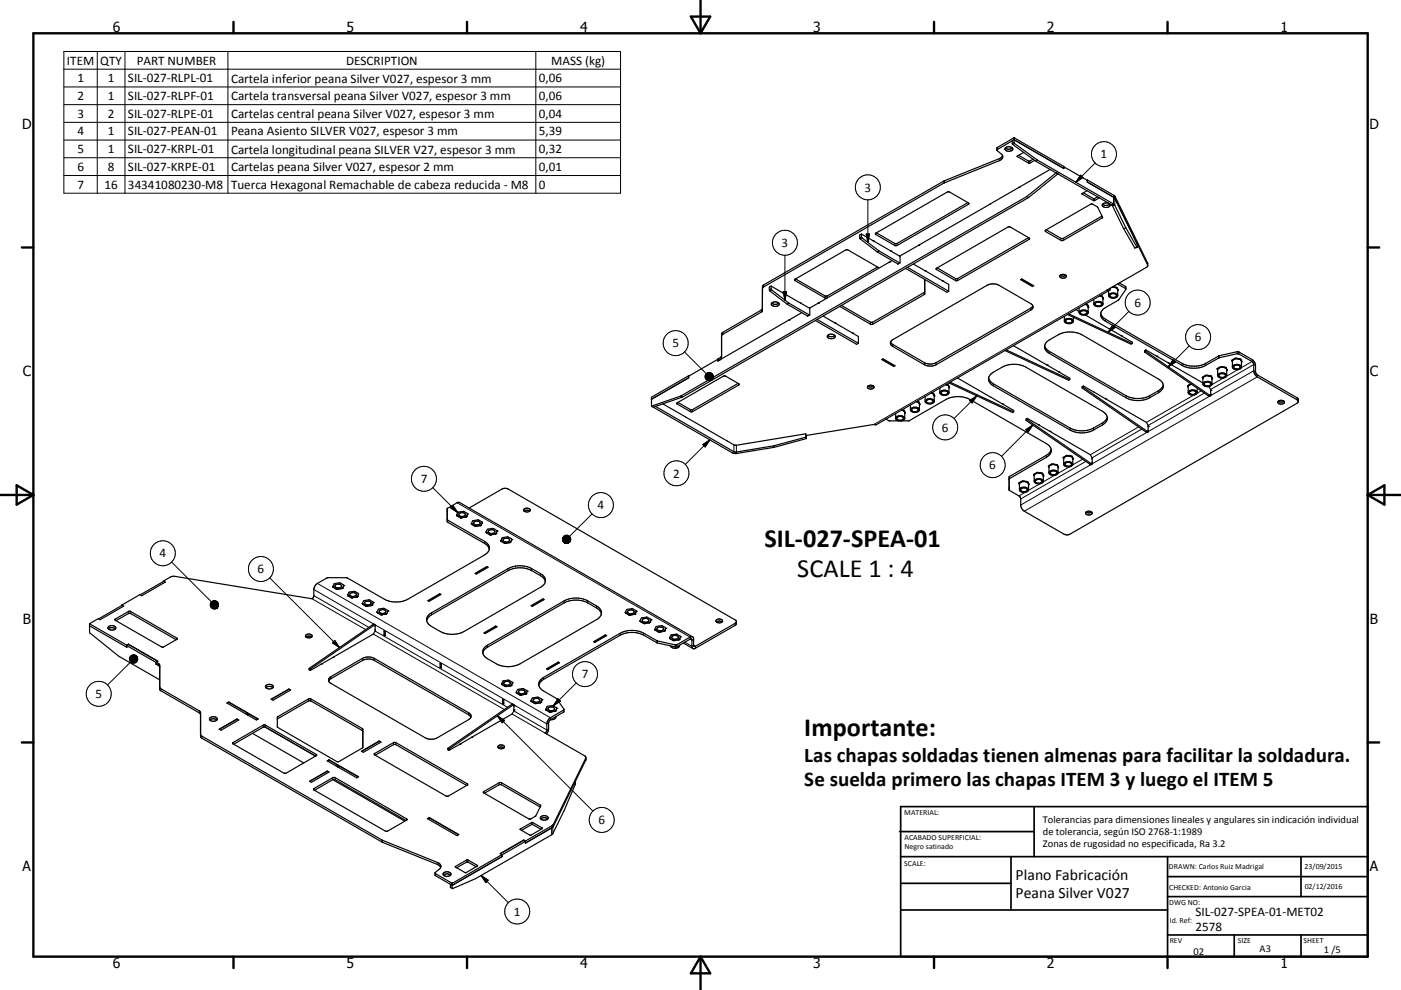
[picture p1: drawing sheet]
<svg xmlns="http://www.w3.org/2000/svg" width="420mm" height="297mm" viewBox="0 0 420 297" stroke-linecap="round" stroke-linejoin="round" font-family="sans-serif">
<defs><g id="words">
<g font-size="7.9">
<text x="229.2" y="164.2">SIL-027-SPEA-01</text>
<text x="239" y="173.2">SCALE 1 : 4</text>
<text x="241.1" y="220.9">Importante:</text>
</g>
<g font-size="6.3">
<text x="241.1" y="228.6">Las chapas soldadas tienen almenas para facilitar la soldadura.</text>
<text x="241.1" y="235.7">Se suelda primero las chapas ITEM 3 y luego el ITEM 5</text>
</g>
<g font-size="4.7">
<text x="304.5" y="263.9">Plano Fabricación</text>
<text x="304.5" y="269.3">Peana Silver V027</text>
</g>
<g font-size="4.2">
<text x="33.9" y="9.6">6</text>
<text x="103.9" y="9.6">5</text>
<text x="173.9" y="9.6">4</text>
<text x="243.8" y="9.6">3</text>
<text x="313.9" y="9.6">2</text>
<text x="383.9" y="9.6">1</text>
<text x="6.7" y="38.7">D</text>
<text x="410.5" y="38.7">D</text>
<text x="6.9" y="112.9">C</text>
<text x="410.7" y="112.9">C</text>
<text x="6.9" y="187.1">B</text>
<text x="410.7" y="187.1">B</text>
<text x="6.8" y="261.4">A</text>
<text x="410.7" y="261.4">A</text>
<text x="33.9" y="290.4">6</text>
<text x="103.9" y="290.4">5</text>
<text x="173.9" y="290.4">4</text>
<text x="243.8" y="290.4">3</text>
<text x="313.9" y="290.4">2</text>
<text x="383.9" y="290.4">1</text>
</g>
<g font-size="3.9">
<text x="20.1" y="19.4">ITEM</text>
<text x="30.1" y="19.4">QTY</text>
<text x="41" y="19.4">PART NUMBER</text>
<text x="103.8" y="19.4">DESCRIPTION</text>
<text x="165.3" y="19.5">MASS (kg)</text>
<text x="23.2" y="24.7">1</text>
<text x="23.2" y="30">2</text>
<text x="32.3" y="24.7">1</text>
<text x="32.3" y="30">1</text>
<text x="38.4" y="24.7">SIL-027-RLPL-01</text>
<text x="38.4" y="30">SIL-027-RLPF-01</text>
<text x="69.3" y="24.8">Cartela inferior peana Silver V027, espesor 3 mm</text>
<text x="161.5" y="24.7">0,06</text>
<text x="161.5" y="30">0,06</text>
<text x="23.2" y="35.3">3</text>
<text x="32.3" y="35.3">2</text>
<text x="38.4" y="35.3">SIL-027-RLPE-01</text>
<text x="69.3" y="30.1">Cartela transversal peana Silver V027, espesor 3 mm</text>
<text x="69.3" y="35.4">Cartelas central peana Silver V027, espesor 3 mm</text>
<text x="161.5" y="35.3">0,04</text>
<text x="23.2" y="40.6">4</text>
<text x="32.3" y="40.6">1</text>
<text x="38.4" y="40.6">SIL-027-PEAN-01</text>
<text x="69.3" y="40.6">Peana Asiento SILVER V027, espesor 3 mm</text>
<text x="161.5" y="40.6">5,39</text>
<text x="23.2" y="45.9">5</text>
<text x="32.3" y="46">1</text>
<text x="38.4" y="46">SIL-027-KRPL-01</text>
<text x="69.3" y="46.1">Cartela longitudinal peana SILVER V27, espesor 3 mm</text>
<text x="161.5" y="46">0,32</text>
<text x="329.9" y="47.5">1</text>
<text x="23.2" y="51.2">6</text>
<text x="32.3" y="51.2">8</text>
<text x="38.4" y="51.2">SIL-027-KRPE-01</text>
<text x="69.3" y="51.3">Cartelas peana Silver V027, espesor 2 mm</text>
<text x="161.5" y="51.2">0,01</text>
<text x="23.2" y="56.6">7</text>
<text x="31.3" y="56.6">16</text>
<text x="38.4" y="56.6">34341080230-M8</text>
<text x="69.3" y="56.6">Tuerca Hexagonal Remachable de cabeza reducida - M8</text>
<text x="161.5" y="56.6">0</text>
<text x="259.2" y="57.5">3</text>
<text x="234.3" y="74.1">3</text>
<text x="340.1" y="92">6</text>
<text x="201.6" y="104.2">5</text>
<text x="358.2" y="102.4">6</text>
<text x="282.4" y="129.5">6</text>
<text x="201.8" y="143.3">2</text>
<text x="296.6" y="140.8">6</text>
<text x="126.2" y="144.9">7</text>
<text x="179.2" y="152.7">4</text>
<text x="47.8" y="167.2">4</text>
<text x="77.2" y="172">6</text>
<text x="174.4" y="203.5">7</text>
<text x="28.6" y="209.4">5</text>
<text x="179.4" y="247.2">6</text>
<text x="154.1" y="274.7">1</text>
<text x="358.4" y="274.9">SIL-027-SPEA-01-MET02</text>
<text x="358.4" y="279.4">2578</text>
</g>
<g font-size="3.1">
<text x="312.7" y="246.8">Tolerancias para dimensiones lineales y angulares sin indicación individual</text>
<text x="312.7" y="250.4">de tolerancia, según ISO 2768-1:1989</text>
<text x="312.7" y="254">Zonas de rugosidad no especificada, Ra 3.2</text>
<text x="357.8" y="286.5">02</text>
<text x="377.6" y="285.6">A3</text>
<text x="396.9" y="285.9">1 /5</text>
</g>
<g font-size="2.4">
<text x="271.1" y="244.4">MATERIAL:</text>
<text x="271.2" y="252">ACABADO SUPERFICIAL:</text>
<text x="271.2" y="254.7">Negro satinado</text>
<text x="271.1" y="259.7">SCALE:</text>
<text x="350.4" y="260.8">DRAWN: Carlos Ruiz Madrigal</text>
<text x="391.1" y="260.6">23/09/2015</text>
<text x="350.5" y="267">CHECKED: Antonio Garcia</text>
<text x="391.2" y="266.7">02/12/2016</text>
<text x="350.5" y="271.4">DWG NO:</text>
<text x="350.7" y="276.9">Id. Ref:</text>
<text x="350.7" y="282.8">REV</text>
<text x="371.1" y="282.9">SIZE</text>
<text x="390.8" y="283">SHEET</text>
</g>
</g></defs>
<g fill="none" stroke="#000" stroke-width=".36">
<path d="M298.9 45l1.3 1.2a1.12 1.12 0 0 1 .4 1.2 1.12 1.12 0 0 1-1 .8l-16.6 6.7-54.1 31.2-.3 .5M300.6 46.7l-.7 .8-16.9 6.8-54.1 31.2-.3 .5-.1 7.4-11.8 6.9-.4 .5M301.3 44.5a1.41 1.41 0 0 1 2.4 .3 1.36 1.36 0 0 1-2.4-.2zM301.4 44.4a1.69 1.69 0 0 0 2.1 0M303.5 42.2l-4.6 2.8M303.5 42.2l.1 1.2 6.9 5M304 41.9l.2 1.2 6.9 5M304 41.9l-.5 .3M304.1 41.4h.1M304.1 41.4l-5.1 2.9-.1 .7M304.1 41.4l14.8 8.5v.7l-14.9-8.7M305.4 46.6l3.1 1.8 1.2-.6"/>
<path d="M306.9 45.7l-1.9 1.3 3.5 2 1.7-.9M307.9 59l8.7-7.1 .6 .3-8.8 7.1M307.9 59l.5 .3M307.9 59l-103.8 59.8M308.4 59.3l-103.8 59.8M310.5 48.4l22.8 13.1 3.5 7M311.1 48.1l-.6 .3M311.1 48.1l22.7 13.1 .4 .4 3.4 6.8M314.9 50.8l-18.3 10.5M318.9 50l7.1 4.1v.5l8.1 4.7 6.9 14-.1 .9M318.9 50v.1M324.4 58.1v.1"/>
<path d="M324.4 58.2l3.6 2 1.6-.8M324.8 57.8l3 1.8 1.3-.5M325.9 57.2l-1.5 .9M326 54l8.2 4.9 9.9 20v.9l-.4 .4-11.8 6.8 .7 .1M326 54l-.1 .1M326 54v.6M333.8 59.2l.5 .4 9.8 20M258.3 70.2l11.5 6.7M258.3 70.2l.1 1.2 5.2 3.9M258.3 70.2l-.6 .3 .2 1.2 5.1 3.9M261.8 72.2v.1M262.5 70l21.6-12.4h.6l5.8 3.4-.2 .3-21.5 12.4-.5-.1-5.7-3.2z"/>
<path d="M263 75.6l6.2 3.6M263.6 75.3l-.6 .3M263.6 75.3l6.2 3.6M267.1 75.3h.1M267.5 78.2l-24.7 14.2v2.1l-.7 .3M269.8 76.8v.1M269.8 76.8v2l-.6 .4M273.8 79.2l8.9 5.1M290.2 60.8l-21.4 12.3-.5-.1-5.5-3.1M296.7 61.3l-27 15.5M296.7 61.3h.1M308.4 71.3l-21.4 12.3-.6-.1-5.4-3.1"/>
<path d="M313.5 69l13.6-7.8 .5 .1 1.5 .9 1.5 3-11.9 7-.6-.1-4.6-2.6zM330.4 64.8l-11.7 6.8-.6-.1-4.4-2.6M330.6 61.2a1.63 1.63 0 0 0 2.1 0M330.6 61.2a1.39 1.39 0 0 1 2.2 .4 1.34 1.34 0 0 1-2.3-.1zM336.8 68.5l3.4 5.8M337.6 68.4l3.3 5.8M337.6 68.4l-.8 .1M340.2 74.3v.1M340.9 74.2l-.7 .2M228.6 92.5l-.4 .5-11.8 6.9-.1 7.5-.2 .4-.8 .5M231.2 85.8l8.8 5.1M231.2 85.8l.1 1.2 5.2 3.9"/>
<path d="M231.2 85.8l-.5 .3 .1 1.2 5.2 3.9M231.4 90.9a1.69 1.69 0 0 0 2.1 0M231.4 90.9a1.38 1.38 0 0 1 2.2 .4 1.36 1.36 0 0 1-2.4-.1zM234.7 87.9h.1M236 91.2l6.2 3.6M236.5 90.9l-.5 .3M236.5 90.9l6.2 3.6M236.5 96l-21.2 12.3M240 90.9l2.8 1.6M240 90.9h.1M240.4 93.8l-3.9 2.2M244.4 96.1l12.4 7.2 .5-.3"/>
<path d="M245 95.8l12.3 7.2M246.8 94.8l8.8 5.1M250.3 96.9h.1M255.6 99.9l1.7 1v2.1M255.6 99.9h.1M263.1 80.1l-15.3 8.8-9.3-5.2M263.4 80.5v-.2l-9.6-5.4-15.6 9 9.1 5.5h.6M271.5 80.5l12.4 7.2 .5-.3M272.1 80.2l12.3 7.2M277.2 87.5l-15.7 9.2h-.5l-8.7-5.1M277.2 83.8l-.1 4.6-15.6 8.9h-.5l-9.2-5.4M277.4 81.2v.1"/>
<path d="M280.7 80.5l21.6-12.4h.6l5.8 3.5-.1 .2-21.6 12.4h-.6l-5.6-3.3zM282.7 84.3l1.7 1v2.1M282.7 84.3h.1M306 83.9l.3-.2 3.6 2-.4 .3zM306.2 83.8l3.5 1.8M309.5 85.7v.3M309.7 91.8l-.7 .7-28.3 16.3a3.8 3.8 0 0 1-3.6 0l-9.4-5.5-.7-.7M309.7 91.8l-.1 .8-.6 .5-28.3 16.3a4 4 0 0 1-3.6 0l-9.4-5.5-.7-.7v-.6M309.7 91.8l-.7-.7-9.5-5.5a4 4 0 0 0-3.5 0l-28.3 16.3-.7 .7M317.9 82.6a1.44 1.44 0 0 0 1.7 0M317.9 82.5a1.13 1.13 0 0 1 1.8 .5 1.12 1.12 0 0 1-2-.2zM319.1 94.9v1.4"/>
<path d="M319.6 96a1.05 1.05 0 0 1 1.8 .5 1.21 1.21 0 0 1-1.9-.2zM320 94.4l19.1 8.9 .3-.2M320.4 94.2l19 8.9M321.8 95.2v1.2a1.57 1.57 0 0 1-2.7-.1 1.67 1.67 0 0 1 2.7-.1M322.6 92.9l.9 .6M323.5 92.4v1.4M324.1 93.5a1.03 1.03 0 0 1 1-.3 1.03 1.03 0 0 1 .7 .8 1.15 1.15 0 0 1-1.9-.3zM325.4 94.5l7.3 4.2M325.5 91.2l.5 .1 .4 .9-.2 .1M325.7 91.3h-.4l.9 .6M326.1 91.4l.1 .5M326.2 91.9l.1 .1"/>
<path d="M326.2 93.7a1.67 1.67 0 0 0-2.7 0M326.2 92v1.8a1.57 1.57 0 0 1-2.7-.1M326.3 92h.1M326.4 92.1l-.2 .1M327.9 89.8v1.4M328.5 90.9a.99 .99 0 0 1 1.1-.3 .99 .99 0 0 1 .6 .8 1.13 1.13 0 0 1-1.9-.3zM329.9 88.7l.5 .1 .4 .9-.1 .1M330 94l.6 1.1 .8 .7 23 13.2a7.8 7.8 0 0 0 7.1 0 17.1 17.1 0 0 1 9.4-3.5l.5 .1 3.9 2.3a2.27 2.27 0 0 1 1.1 1.8v1.8l.4 .8 12.1 7 .3 .4v.8M330.1 88.7l-.4 .1 .8 .4M330.5 88.9l.1 .3M330.5 89.2l.1 .1M330.6 89.2v.1"/>
<path d="M330.6 89.3l.1 .1M330.7 89.4v1.9a1.57 1.57 0 0 1-2.8-.1 1.67 1.67 0 0 1 2.8-.1M330.7 89.4h.1M330.7 89.4l.1 .1M330.8 89.5l-.1 .2M332.4 87.3v1.4M332.6 87.1l-70 40.4-.6-.2-20.2 3.3M332.6 98.7h.1M332.7 98.7l3.5 2M332.9 88.3a1.03 1.03 0 0 1 1-.3 1.03 1.03 0 0 1 .8 .9 1.15 1.15 0 0 1-2-.3zM333 86.4l-.4 .7M333.9 86.2l-.3-.2 1.3 .2 .4 .9-.2 .1v-.3"/>
<path d="M333.9 86.2h-.7M333.9 86.2l.9 .3 .3 .3M334.5 86.2h-.6M334.9 86.4l.2 .4M335.1 85.2l2.4 1.6-2.1 3.1M335.1 86.8v.1M335.1 86.9v1.8a1.56 1.56 0 0 1-2.7-.1 1.67 1.67 0 0 1 2.7 0M335.1 86.9h.1M335.4 90l-4 2.3a2.16 2.16 0 0 0-1.4 2 2.16 2.16 0 0 0 1.4 2.1l23 13.2a7.8 7.8 0 0 0 7.1 0 17.1 17.1 0 0 1 9.4-3.5l.5 .1 4.2 2.5 .3 .7v1.8a2.29 2.29 0 0 0 1 1.9l12 6.8 .3 .6M335.4 89.9v.1M335.6 84.9l1.9 1.1v.7M195.3 119.8h.1"/>
<path d="M204.1 118.8l.5 .3M204.1 118.8l-8.8 3.1M204.6 119.1l-8.8 3.1M206.4 112.8l-11.1 6.4v2.7M206.4 113.4l-11.1 6.4M206.4 112.8h.1M206.4 113.4h.1M206.4 112.8v.6M215.3 108.3h.1M215.3 107.8l-8.8 5.1v.5l-11.2 6.4M216.3 106.8l-.2 .3-.8 .5v.7M221.3 115l-13.8 7.9h-.5l-3.8-2.2"/>
<path d="M248.2 100.6a1.71 1.71 0 0 0 2.1 0M248.2 100.6a1.37 1.37 0 0 1 2.2 .4 1.38 1.38 0 0 1-2.4-.1zM260.1 115.9a1.13 1.13 0 0 1 1.9 .4 1.13 1.13 0 0 1-1.9-.3zM260.2 115.8a1.41 1.41 0 0 0 1.7 0M264.4 107.9l.3-.2 3.6 2-.4 .2zM264.6 107.8l3.3 1.9M267.9 109.7v.2M268.1 109.6l-.2 .1M277.4 119v1.4M279.3 117.9l.6 .1 .4 .8-.2 .1M279.5 117.9l-.4 .1 .9 .5M279.9 118.1l.1 .4"/>
<path d="M280 118.5l.1 .1M280.1 118.6v1.8a1.56 1.56 0 0 1-2.7-.1M280.1 118.6h.1M280.2 118.7l-.1 .2M281.8 116.4v1.4M282.3 117.5a1.03 1.03 0 0 1 1.1-.3 1.03 1.03 0 0 1 .7 .8 1.17 1.17 0 0 1-2-.2zM283.7 115.3l.6 .1 .4 .9-.2 .1M283.9 115.3l-.3 .1 .9 .6M284.3 115.5l.2 .5M284.5 116l.1 .1M284.5 116v.1M284.5 114.9l19.1 8.9 .3-.3"/>
<path d="M284.5 116.1v1.8a1.58 1.58 0 0 1-2.7-.1M284.5 117.7a1.64 1.64 0 0 0-2.7 .1M284.6 116.1h.1M284.6 116.2l-.1 .1M284.9 114.7l19 8.8M287 113.4l10.1 5.8M296.4 113.4l.2 .6 .9 .9 23.3 13.5a7.8 7.8 0 0 0 7.1 0l3.2-2 .9-1.2M296.9 112.4l3.6-2.3a7.8 7.8 0 0 1 7 0l23 13.3a2.17 2.17 0 0 1 1.5 2 2.17 2.17 0 0 1-1.5 2.1l-2.6 1.5a7.6 7.6 0 0 1-7.1 0l-23-13.2a2.08 2.08 0 0 1-.9-3.4zM297.1 119.2h.1M297.1 119.2l3.6 2.1M301.3 105.2l19.1 8.9 .3-.2M301.7 105l19 8.9"/>
<path d="M303.8 103.7l16.9 9.8v.4M313.2 103.7l.3 .8 1.1 .9 23 13.3a7.8 7.8 0 0 0 7.1 0l3.2-1.9 .9-1.4M313.7 102.7l3.6-2.3a7.9 7.9 0 0 1 7.1 0l22.9 13.3a2.16 2.16 0 0 1 1.5 2.1 2.16 2.16 0 0 1-1.5 2l-2.6 1.5a7.8 7.8 0 0 1-7.1 0l-23-13.2a2.08 2.08 0 0 1-.9-3.4zM317.4 111.5v.1M324.4 116.4l19.1 13.2M324.8 115.8l6.8 3.9M324.8 115.8l-.4 .2v.4M324.8 116.2l-.4 .2M324.8 115.8v.4M324.8 116.2l19.1 13.1M328 117.7h.1M331.6 119.7l12.1 7 .5 .9v2"/>
<path d="M331.6 119.7h.1M336.2 100.7l3.2 1.9v.5M336.2 100.7v.1M343.2 105.6l19.1 13.2M343.5 105l17.1 9.9M343.5 105l-.3 .2v.4M343.5 105.4l-.3 .2M343.5 105v.4M343.5 105.4l19.1 13.1M350.3 108.9h.1M356.1 115.7l.1 .3M356.2 116v.2"/>
<path d="M356.6 115.5l-.3 .1M356.6 115.5l-.4 .4v1.9M356.6 117.6a1.08 1.08 0 0 1 1.1-.4 1.08 1.08 0 0 1 .8 .8 1.21 1.21 0 0 1-1.9-.3zM356.8 115.4l-.2 .1M357 115.2l-.2 .2M357 115.2l-1 .5 .2 .3M357.3 115.3l-.5 .1M358.9 116.5v1.3a1.56 1.56 0 0 1-2.7-.1 1.66 1.66 0 0 1 2.7-.1M360.5 113.2l.1 .4M360.6 113.4l-.1-.2 1.1-.7 1.5 .3 .4 .8-.1 .1M361 113h-.3M361 113l-.4 .5v1.7"/>
<path d="M361.1 114.9a1.1 1.1 0 0 1 1.9 .5 1.23 1.23 0 0 1-2-.2zM361.4 112.7l-.4 .3M361.9 112.6l.5 .2M362.3 118.8l.3 .2 .4-.2M362.4 112.8l-1.4 .2M362.4 112.8l.9 .5M362.4 116l.6 .8v2M362.6 118.5l-.3 .3M362.6 118.5l.4 .3M362.8 112.7l-.4 .1M363.2 112.9l.1 .3M363.3 113.3l.1 .1"/>
<path d="M363.4 113.4v1.8a1.56 1.56 0 0 1-2.8 0M363.4 115.1a1.67 1.67 0 0 0-2.8 .1M363.4 113.4h.1M363.4 113.4l.1 .1M363.5 113.5l-.1 .2M364.9 110.6l.1 .2M365 110.9l-.1-.3 1.1-.6 1.5 .2 .5 .9-.2 .1M365 110.8l.1 .3M365.5 110.4l-.4 .1M365.5 110.4l-.4 .4v1.9M365.5 112.4a1.1 1.1 0 0 1 1.9 .4 1.1 1.1 0 0 1-1.1 .4 1.1 1.1 0 0 1-.8-.7zM365.8 110.1l-.3 .3"/>
<path d="M366.3 110l1.4 .6M367.2 110.2l-1.7 .2M367.6 110.3l.1 .3M367.7 110.6v.2M367.7 110.8l.1 .1M367.8 112.5a1.65 1.65 0 0 0-2.7 .1M367.8 110.9v1.8a1.58 1.58 0 0 1-2.7-.1M367.8 110.8v.1M367.8 110.9h.1M367.9 111l-.1 .1M369.4 108.1v.2M369.4 108.3l-.1-.2 1.1-.7 1.6 .3 .4 .9h-.2"/>
<path d="M369.4 108.3l.1 .2M369.9 107.9h-.3M369.9 107.9l-.4 .4v1.8M370 109.8a1.09 1.09 0 0 1 1.8 .5 1.11 1.11 0 0 1-1.9-.3zM370.2 107.5l-.3 .4M370.8 107.5l.4 .1M371.2 107.6l-1.3 .3M371.2 107.6l1 .7M371.6 107.6h-.4M372 107.8l.1 .3M372.2 108.3v1.9a1.56 1.56 0 0 1-2.7-.1 1.66 1.66 0 0 1 2.7-.1M372.2 108.3h.1"/>
<path d="M372.2 108.3v.3M195.3 121.9l.5 .3M195.8 122.2l23.9 13.7 1 .2 11.4-1.9M196.5 121.9l23.7 13.7 11.7-1.8M198.7 121.2l12.3 7M203 120.9l14-8.1 .6 .1 4 2.4-.1 .2-14 8h-.5l-3.9-2.3zM210.9 128.2l9.5 5.4 21.1-3.4M231.9 133.8l.2 .4M241.5 131.2l.3 .4M241.5 131.2l-9.6 2.6M241.5 130.2l.3 1.4M241.5 130.2v1"/>
<path d="M241.8 131.6l-9.7 2.6M265.6 125.7l1 .6h3.1M268.5 124.1v1.5a1.63 1.63 0 0 0 2.7-.1M268.5 125.5a1.58 1.58 0 0 1 2.7 0M269.1 125.2a1.03 1.03 0 0 1 1-.3 1.03 1.03 0 0 1 .7 .8 1.05 1.05 0 0 1-1 .4 1.05 1.05 0 0 1-.9-.8zM270.1 126.3l2.4-.1 11.2-6.4a7.8 7.8 0 0 1 7.1 0l22.9 13.3a2.16 2.16 0 0 1 1.5 2 2.16 2.16 0 0 1-1.5 2.1l-11.2 6.5M270.5 123h.5l.4 .9-.2 .1M270.7 123h-.4l.9 .6M271.1 123.2l.1 .4M271.2 123.6v.1M271.2 123.6l.1 .2M271.2 123.7v1.8"/>
<path d="M271.2 123.7h.1M271.3 123.8l-.1 .2M272.9 121.5v1.4M273.1 122.6a1.58 1.58 0 0 1 2.6 .4 1.58 1.58 0 0 1-2.8-.1zM273.5 122.6a1.03 1.03 0 0 1 1-.3 1.03 1.03 0 0 1 .8 .8 1.21 1.21 0 0 1-2-.2zM274.9 120.4l.5 .1 .4 .9-.1 .1M275.1 120.5h-.4l.9 .6M275.5 120.6l.1 .5M275.6 121.1l.1 .1M275.7 121.1v.1M275.7 121.2v1.7M275.8 121.3l-.1 .1"/>
<path d="M277.8 120.1a1.13 1.13 0 0 1 1.9 .4 1.12 1.12 0 0 1-2-.2zM280.1 120.3a1.67 1.67 0 0 0-2.7 0M300.6 121.3h.1M300.6 121.2l3.3 1.9v.4M307.6 126.1l19.1 13.2M308 125.5l18.9 10.9 .5 1.2M308 125.5l-.4 .2v.4M308 125.9l-.4 .2M308 125.5v.4M308 125.9l19.1 13.1M314.4 139.8l.1 .4M314.9 139.6l-.4 .4v1.8"/>
<path d="M314.9 139.6l-.4 .1M315.2 139.3l-.3 .3M315.8 139.2l.4 .2M316.2 139.4l1 .5M316.2 139.4l-1.3 .2M316.6 139.4h-.4M317 139.5l.2 .4M317.2 139.9v.1M318.8 137.2l.1 .5M318.8 137.5l-.1-.2 1.1-.7 1.6 .2 .4 .9-.2 .1M319.4 139a1.03 1.03 0 0 1 1.1-.3 1.03 1.03 0 0 1 .7 .8 1.18 1.18 0 0 1-1.9-.3zM319.6 136.7l-.7 .7v1.9"/>
<path d="M320.2 136.7l.4 .1M320.6 136.8l-1.6 .3M320.6 136.8l1 .6M321.1 136.8h-.5M321.4 137l.2 .4M321.6 137.4h.1M321.6 139.2a1.68 1.68 0 0 0-2.7 .1M321.6 137.5v1.8a1.56 1.56 0 0 1-2.7 0M321.6 137.4v.1M321.6 137.5h.1M321.7 137.5h.1M321.7 137.6l-.1 .2"/>
<path d="M326.7 139.3l.4 .2 .3-.2M327.1 139l-.4 .3M327.1 139l.3 .3M327.4 137.6v1.3M327.4 137.6v.1M327.4 138.8v.5M343.5 129.6l.4 .2 .3-.2M343.9 129.3l-.4 .3M343.9 129.3l.3 .3M383.2 120.3a1.42 1.42 0 0 0 1.7 0M383.3 120.3a.96 .96 0 0 1 1.1-.3 .96 .96 0 0 1 .6 .9 1.13 1.13 0 0 1-1.9-.3zM389.2 120.5l-.3 .5-68.3 39.4h-1.4l-12.1-7a2.39 2.39 0 0 1-1.1-1.9v-1.8l-.2-.7-3.3-2v-3.9l11.5-6.7 .8-.8 .4-.8"/>
<path d="M134.1 155.8l11.2 6.6a2.16 2.16 0 0 1 1.4 2 2.16 2.16 0 0 1-1.4 2.1l-23 13.3a7.8 7.8 0 0 1-7.1 0l-11.1-6.4-5.8-.1-3.1 1.7a2.26 2.26 0 0 0-1.1 1.9v2l-.5 .7-41.2-6.7-1 .1-2.4 1.3M136.9 154.5l.6-.9a2.21 2.21 0 0 1 2.6 .5l-.4 .9M136.9 154.5l.1 .2M137 154.7l.9 .6M137 154.7h.1M137.7 154.1a1.1 1.1 0 0 1 1.8 .4 1.15 1.15 0 0 1-1.9-.2zM137.9 155.3h.4M137.9 155.3l.3 .1M138.1 155.4h.1M138.3 155.3l-.1 .1M139.7 155l-1.4 .3M139.7 155.1h.1"/>
<path d="M140.7 152.4l9.9-5.7 .8-.2 .9 .2 68.1 39.3 .4 .5M141.3 157.2l.1 .1M141.4 157.2v.1M141.4 157.3l1 .5M142.1 156.7a1.1 1.1 0 0 1 1.8 .4 1.12 1.12 0 0 1-1.9-.3zM142.4 157.8l.3 .1M142.7 157.9h.1M144 157.7l-1.3 .2M144.1 157.6l-.1 .1M144.2 157.6l-.2 .1M144.3 157.5l-.2 .1M144.3 157.5l-.1 .1"/>
<path d="M144.6 156.8l-.1-.2a2.31 2.31 0 0 0-2.8-.3l-.3 .9M144.6 156.8l-.3 .7M144.6 156.8h.1M145.7 159.6l.6-.9a2.23 2.23 0 0 1 2.7 .5l-.3 .9M145.7 159.6l.1 .2M145.8 159.8l1 .6M146.5 159.2a1.1 1.1 0 0 1 1.8 .4 1.09 1.09 0 0 1-1.9-.3zM157.1 152.7a1.06 1.06 0 0 1 1.8 .5 1.18 1.18 0 0 1-1.9-.2zM157.1 153.3l.8-.2 .9 .2M305.5 144.9l.1 .4M305.6 145.2l-.1-.3 1.1-.6 1.5 .2 .4 .9-.1 .1M305.6 146.9a1.57 1.57 0 0 1 2.8 .1"/>
<path d="M306 144.7l-.3 .1M306 144.7l-.4 .5v1.9a1.67 1.67 0 0 0 2.8-.1M306.1 146.7a1.08 1.08 0 0 1 1.9 .4 1.12 1.12 0 0 1-2-.3zM306.4 144.4l-.4 .3M306.9 144.3l.4 .2M307.3 144.5l-1.3 .2M307.3 144.5l1 .5M307.8 144.5h-.5M308.2 144.6l.1 .4M308.3 145l.1 .1M308.4 145.1h.1M308.4 145.1v1.8"/>
<path d="M308.4 145.1v.1M308.4 145.2h.1M308.5 145.3l-.1 .1M309.9 142.3l.1 .3M310 142.6l-.1-.3 1.1-.6 1.6 .2 .4 .9-.2 .1M310 142.6l.1 .2M310.2 144a1.66 1.66 0 0 1 2.6 .4 1.58 1.58 0 0 1-2.7 0zM310.5 142.1l-.4 .5v1.8M310.5 142.1l-.4 .1M310.5 144.1a1.13 1.13 0 0 1 1.9 .4 1.12 1.12 0 0 1-2-.2zM310.8 141.8l-.3 .3M311.3 141.8l.5 .1"/>
<path d="M311.8 141.9l.9 .6M311.8 141.9l-1.3 .2M312.2 141.9h-.4M312.6 142.1l.1 .4M312.7 142.5l.1 .1M312.8 142.6v1.8M312.8 142.6h.1M312.8 142.6l.1 .1M312.9 142.7l-.1 .2M314.4 140.1l-.1-.3 1.1-.7 1.6 .3 .4 .9-.2 .1M315 141.6a1.1 1.1 0 0 1 1.8 .4 1.09 1.09 0 0 1-1 .4 1.09 1.09 0 0 1-.9-.7zM317.2 140v1.9a1.57 1.57 0 0 1-2.7-.1"/>
<path d="M317.2 141.7a1.67 1.67 0 0 0-2.7 .1M317.2 140l.1 .1M317.3 140.1h.1M317.3 140.2l-.1 .1M325.6 153.6l.7 .3 1-.3M325.7 153.6a.98 .98 0 0 1 1-.3 .98 .98 0 0 1 .7 .9 1.13 1.13 0 0 1-1.9-.4zM49 174.3l.6 .3-7.1 4.1-.6-.3-5.4 3.1M49 174.3v.2M49 174.5l.5 .2M49 174.5l-7 4M99.8 176.1l.1 .1M99.8 176.1l.6-1a2.21 2.21 0 0 1 2.6 .5l-.4 .9"/>
<path d="M99.9 176.2l.9 .5M99.9 176.2h.1M100.5 175.6a1.17 1.17 0 0 1 1.9 .3 1.04 1.04 0 0 1-1.1 .5 1.04 1.04 0 0 1-.8-.8zM100.8 176.7h.2M100.9 176.8h.1M101 176.8h.1M101 176.7l.2 .1M101.2 176.8h-.2M102.6 176.5l-1.4 .3M102.6 176.5h.1M104.2 178.6l.1 .1M104.3 178.6v.1"/>
<path d="M104.3 178.7l.9 .6M104.9 178.2a1.15 1.15 0 0 1 1.9 .2 1.14 1.14 0 0 1-1.9-.1zM105.2 179.3h.4M105.6 179.3h.1M106.9 179.1l-1.3 .2M107 179.1h-.1M107.5 178.2l-.1-.2a2.4 2.4 0 0 0-2.7-.3l-.4 .9M107.5 178.2l-.5 .9M107.5 178.2h.1M131.8 178.4l.2 .1M131.8 178.4l-3.3 1.9M131.8 178.1v.3"/>
<path d="M142.4 172l3.6-2 .3 .2-3.5 2zM146 170.2l-3.3 1.9M146 170v.2M146 170.2l.1 .1M146.7 164.8l-.4-.8-.7-.8-11.4-6.5-.1-4.1 3.1-1.9 .6 .1 69.8 40.3M146.8 160.4h.3M148.6 160.2l-1.5 .2M148.7 160.1l-.1 .1M148.7 160.1l-.2 .1M150.2 162.2l.6-.9a2.24 2.24 0 0 1 2.6 .5l-.3 .8M150.2 162.2v.1M150.2 162.3l.1 .1"/>
<path d="M150.3 162.4l.9 .5M150.9 161.8a1.18 1.18 0 0 1 1.9 .3 1.04 1.04 0 0 1-1.1 .5 1.04 1.04 0 0 1-.8-.8zM151.2 162.9l.3 .1M152.8 162.8h.1M152.8 162.8l-1.3 .2M153.1 162.6l-.3 .2M153.1 162.6h.1M162.8 179.7v.2M162.9 180l-3.5 1.8M163.5 174.5l-.4-.9-.7-.7-3-1.7a7.6 7.6 0 0 0-7.1 0l-23.3 13.5-.7 .7-.4 .8M26.8 187.1l11.2 6.5M26.8 187.7l11.2 6.5"/>
<path d="M26.8 187.1v2.7l8.8 7.1 12.3 7.1M32.5 188.7a1.58 1.58 0 0 1 2.1 0M32.5 188a1.39 1.39 0 0 1 2.2 .4 1.36 1.36 0 0 1-2.3-.1zM34.6 185.7l4-2.3h.5l14 8.3-4.4 2.5-14.1-8.1zM34.8 186.2l3.7-2.1 .6-.1 13.7 7.9M36.5 181.5l.6 .3-7.1 4.1-.5-.3-2.7 1.5M36.5 181.5v.1M36.5 181.6l-6.9 4.1M36.5 181.6l.5 .3M38 194.2h.1M38 193.6v.6M38.5 193.3l-.5 .3"/>
<path d="M38.5 193.3l8.8 5.1-.5 .3M38.5 193.3v.1M38.5 193.4l8.7 5M38.5 193.4l-.5 .3 8.8 5.1M46.8 198.7l.9 .5 .2 .4 .1 7.4 11.7 6.9 .4 .5M46.8 198.7v.6l.9 .5 .2 .4M91.7 190.5a1.08 1.08 0 0 1 1.9 .5 1.18 1.18 0 0 1-2-.2zM91.8 191.1a1.38 1.38 0 0 1 1.6 0M96.3 199.3l-3.3 1.9M108.6 181.1l.6-.9a2.3 2.3 0 0 1 2.6 .4l.1 .2-.5 .8M108.6 181.1l.1 .2M108.7 181.3h.1"/>
<path d="M108.7 181.3l1 .5M109.4 180.6a1.08 1.08 0 0 1 1.8 .5 1.11 1.11 0 0 1-1.9-.3zM109.7 181.8h.1M109.8 181.9h.2M109.8 181.8l.2 .1M111.3 181.7l-1.3 .2M111.4 181.6l-.1 .1M111.5 181.6l-.2 .1M111.8 187.4l.3 .2M111.8 187.4l-19.1 13.1M111.8 187.4l.3-.2 .4 .2M112.1 187.6l-19.1 13.1"/>
<path d="M112.5 187.8h.1M112.5 187.4v.4M112.5 187.4l-.4 .2M112.5 187.8v1.2M112.5 189l-.6 1.2-15.6 9.1M113 183.6l.6-.9a2.31 2.31 0 0 1 2.6 .4l-.2 1M113 183.6l.1 .1M113 183.6h.1M113.1 183.7v.1M113.1 183.8l1.2 .6M113.7 183.2a1.17 1.17 0 0 1 2 .3 1.04 1.04 0 0 1-1.1 .6 1.04 1.04 0 0 1-.9-.9zM114.2 184.4h.2"/>
<path d="M114.3 184.4h.1M115.1 189.3l.4 .2v1.3l-.4-.3zM115.4 190.4l.1 .1M115.4 189.4v1M115.4 190.4l-.3 .1M115.7 184.2l-1.3 .2M115.7 184.2h.1M115.9 184.2h-.2M116 184.1l-.1 .1M116 184.1h.1M128.3 180.2l3.5-2.1 .4 .2-3.5 2.1zM128.7 184.3l23.6-13.7a7.7 7.7 0 0 1 7.1 0l2.7 1.5a2.15 2.15 0 0 1 1.4 2 2.15 2.15 0 0 1-1.4 2.1l-23 13.3a7.9 7.9 0 0 1-7.1 0l-2.6-1.6a2.09 2.09 0 0 1-.7-3.6z"/>
<path d="M131.9 199l.4 .2v1.2l-.4-.2zM132.1 199.1v1M145.1 189.9l3.5-2.1 .4 .2-3.5 2.1zM145.3 194.3l.5-.5 23.3-13.5a7.9 7.9 0 0 1 7.1 0l2.7 1.5a2.16 2.16 0 0 1 1.4 2 2.16 2.16 0 0 1-1.4 2.1l-23 13.3a7.8 7.8 0 0 1-7.1 0l-2.6-1.6a2.08 2.08 0 0 1-.9-3.3zM148.6 187.8v.3M148.6 188.1l.2 .1M148.6 188.1l-3.3 1.9M159.2 181.7l3.6-2 .3 .2-3.5 2zM167.3 198.9l.2 .1M167.3 198.9l-3.3 1.9M167.4 198.6v.3M178 192.5l3.5-2 .4 .2-3.5 2z"/>
<path d="M180.3 184.2l-.8-1.4-3.3-1.9a7.9 7.9 0 0 0-7.1 0l-23.3 13.5-.7 .7-.4 .8M181.5 190.5v.2M181.5 190.7l-3.3 1.9M181.5 190.7l.2 .1M187.5 183.8l.1 .1M187.5 183.8l.6-1a2.37 2.37 0 0 1 2.6 .4l.1 .2-.4 .8M187.6 183.9l.9 .5M188.3 183.2a1.01 1.01 0 0 1 1.1-.3 1.01 1.01 0 0 1 .7 .9 1.17 1.17 0 0 1-2-.3zM188.5 184.4l.4 .1M188.5 184.4v.1M188.5 184.5h.4M190.2 184.3l-1.3 .2"/>
<path d="M190.4 184.2l-.2 .1M191.9 186.2l.6-.8a2.3 2.3 0 0 1 2.6 .4l.1 .2-.5 .8M191.9 186.2l.1 .3M191.9 186.2v.1M191.9 186.3l.1 .2M192 186.5l.9 .5M192.6 185.9a1.08 1.08 0 0 1 1.9 .3 1.12 1.12 0 0 1-1.9-.2zM192.9 187l.4 .1M194.6 186.8l-1.3 .3M194.6 186.8v.1M194.7 186.8h-.1M194.8 186.8l-.2 .1"/>
<path d="M196.3 188.8l.6-.9a2.26 2.26 0 0 1 2.7 .5l-.5 .9M196.3 188.8l.1 .2M196.4 189l1 .5M197.1 188.4a1.13 1.13 0 0 1 1.9 .4 1.12 1.12 0 0 1-2-.3zM197.4 189.5v.1M199 189.4l-1.6 .1M199.1 189.3l-.1 .1M199.2 189.3l-.2 .1M200.7 191.3l.6-.8a2.31 2.31 0 0 1 2.6 .4l.1 .2-.4 .8M200.7 191.3l.1 .2M200.7 191.3l.1 .3M200.8 191.5l1 .6"/>
<path d="M201.5 190.9a1.12 1.12 0 0 1 1.9 .4 1.14 1.14 0 0 1-2-.2zM201.8 192.1l.4 .1M203.4 192l-1.2 .2M203.6 191.9l-.2 .1M203.8 193.6a1.53 1.53 0 0 1-2.8 .2M204.9 192.9l2.8 1.7M207.6 191.1l-.5-.1-4.1 2.4-.6 .1a17 17 0 0 1-9.4-3.5 7.8 7.8 0 0 0-7.1 0l-22.9 13.2a2.16 2.16 0 0 0-1.5 2.1 2.16 2.16 0 0 0 1.5 2l3.9 2.3 2.2 3.2-.1 .8-4 2.3M207.7 194.6l-.3-.5v-2l-.2-.4-4.2 2.3-.6 .1a17 17 0 0 1-9.4-3.5 7.8 7.8 0 0 0-7.1 0l-22.9 13.2-.9 .7-.6 1.1M214.8 186a1.07 1.07 0 0 1 1.8 .5 1.12 1.12 0 0 1-1.9-.4zM214.8 186.6a1.38 1.38 0 0 1 1.7 0M220.8 186.5l-.1 .8-.3 .3-11.9 6.9-.8 .1M220.8 186.5l-.4 .5-12.1 7-.3-.3-.1-2.2-.3-.4"/>
<path d="M47.9 206.1l.3 .5 11.7 6.8 .2 .4v7.1l.4 .5 54.2 31.3 16.4 6.6 1 .9M62.8 215.5a1.41 1.41 0 0 1 2.4 .3 1.36 1.36 0 0 1-2.4-.2zM62.9 216a1.68 1.68 0 0 1 2.1 0M65.7 218.8l5.3-3.1 .6 .3-5.3 3.1zM68 210.9l.6-.3 8.8 5.1-.5 .3zM68.6 210.7l5.5 3.2M68.6 210.6v.1M68.6 210.7l-.4 .3M71 215.7v.1M71 215.8l-5.2 3M71 215.8l.5 .3M74.1 213.9v.5l.3 .2"/>
<path d="M74.1 213.9l-.4 .3M74.2 214.5h.1M74.4 214.6l.4-.3 2.5 1.5M79.5 218.1l15.1 8.8M79.5 218.1l-.6 .1-8.8 5.1M79.5 218.1l.1 .1M79.6 205.8a1.41 1.41 0 0 1 2.3 .3 1.35 1.35 0 0 1-2.3-.2zM79.7 206.3a1.68 1.68 0 0 1 2.1 0M81.3 209.8l5.3-3.1 .5 .3-5.3 3.1zM83.1 215.8l9.8-5.6 15.9 9.2M83.2 215.1l9.3-5.4 .6-.1 15.6 9.1v5.6l-7 4.2h-.6l-17.9-10.3zM86.6 206.7v.1"/>
<path d="M86.6 206.8l-5.2 3M86.6 206.8l.4 .3M92.7 200.5v.4l.3 .3M92.7 200.5l.3 .2M93 200.7v.5M98.5 204.3v-.6l.5-.5 9.7-5.7a4 4 0 0 1 3.5 0l28.3 16.4 .7 .7v.6M98.5 204.3l.7 .7 28.3 16.4a4 4 0 0 0 3.5 0l9.5-5.5 .7-.7M98.5 204.3l.5-.5 9.7-5.6a3.9 3.9 0 0 1 3.5 0l28.3 16.3 .7 .7M132.1 200.1l.2 .1M132.2 200.1l-.3 .1M150.4 205.1l.6-.9a2.23 2.23 0 0 1 2.6 .6l-.4 .9M150.4 205.1l.1 .2"/>
<path d="M150.5 205.3l.9 .6M150.7 209.8l.3 .2v1.3l-.3-.3zM150.9 210.9l.1 .1M150.9 209.9v1M150.9 210.9l-.2 .1M151.2 204.7a1.1 1.1 0 0 1 1.8 .4 1.15 1.15 0 0 1-2-.2zM151.4 205.9l.4 .1M153.1 205.8l-1.3 .2M153.2 205.7l-.1 .1M153.4 211.4l.3 .2M153.4 211.4l-19.2 13.1M153.4 211.4l.3-.2 .4 .2"/>
<path d="M153.7 211.6l-19.1 13.1M154.1 211.4v1.9l-.6 .9-12.1 7M154.1 211.4l-.4 .2M154.8 207.7l.6-.9a2.23 2.23 0 0 1 2.6 .5l-.4 .9M154.8 207.7l.1 .2M154.8 207.7h.1M154.9 207.9l.9 .5M155.6 207.2a1.03 1.03 0 0 1 1.1-.3 1.03 1.03 0 0 1 .7 .9 1.16 1.16 0 0 1-2-.3zM155.8 208.4l.4 .1M157.5 208.3l-1.3 .2M157.5 208.3h.1M157.6 208.2l-.1 .1"/>
<path d="M159.2 210.2l.6-.8a2.29 2.29 0 0 1 2.6 .4l-.3 .9M159.2 210.2l.1 .2M159.3 210.4l.9 .6M160 209.8a1.07 1.07 0 0 1 1.8 .5 1.18 1.18 0 0 1-1.9-.2zM160.2 211h.1M161.9 210.9l-1.7 .1M162.1 210.7l-.2 .2M163.6 212.8l.6-.9a2.32 2.32 0 0 1 2.6 .4l.1 .2-.4 .8M163.6 212.8l.1 .2M163.7 213l1 .5M163.8 200.7l3.6-2.1 .3 .2-3.5 2.1zM164.5 212.3a1.02 1.02 0 0 1 1-.3 1.02 1.02 0 0 1 .7 .9 1.15 1.15 0 0 1-1.9-.3z"/>
<path d="M164.7 213.5l.3 .1M165 215.9l-.4 .6-.2 2.7-.6 1M166.3 213.4l-1.3 .2M166.5 213.3l-.2 .1M166.6 215a1.19 1.19 0 0 1-1.5 .9M169.1 212.9l-4.1 2.4a2.28 2.28 0 0 0-1.1 1.9v2l-.5 .7 11.9 6.9 .3 .4v.3l-9.7 19.9-8.4 4.9M60.1 220.3l.4 .5 54.2 31.3 16.4 6.6a1.13 1.13 0 0 1 1 .8 1.13 1.13 0 0 1-.4 1.2l-1.2 1v.3l5.2 3 14.8-8.6M69.8 222.8l9.5-5.3 15.7 9.1-9.6 5.4-15.5-8.8zM75.7 220l15.4 8.9M92.8 234.4l5.3-3.1 .5 .3-5.2 3.1zM94 236.6l5.8-3.3h.6l21.6 12.6-5.8 3.4-.5 .1-21.6-12.4zM98.1 228.3l.5-.4 8.9 5.1-.6 .4z"/>
<path d="M98.1 231.3v.1M98.1 231.4l-5.2 3M98.1 231.4l.4 .3M98.6 227.9v.2M98.7 228l2.5 1.5M98.7 228l-.5 .3M99.8 233.9l-5.5 3.2M99.8 233.9h.7l21.2 12.3M99.8 233.9l21.6 12.5M101.2 229.5v.6l.3 .1 .4-.2 5.5 3.1M101.2 229.5l-.4 .3M101.3 230.1h.1"/>
<path d="M108.4 225.4l5.3-3.1 .5 .3-5.3 3.1zM112.2 226.1l5.8-3.3 .6-.1 21.5 12.4 .1 .3-5.8 3.4-.6 .1-21.5-12.4zM112.5 226.6l5.5-3.2h.6l21.3 12.2M113.7 222.3v.1M114.1 222.7l-.5-.3-5.1 3M134.2 224.5v.4l.4 .2M134.2 224.5l.4 .2M134.6 224.7v.4M137.9 223.3h.1M137.9 223.3l-3.3 1.8M141.4 221.2l-3.5 2.1M144.9 237.5l4.7-2.7h.6l11.9 6.9-1.5 3.1-1.4 .9h-.6l-13.7-7.9z"/>
<path d="M145.2 238l4.4-2.6h.6l11.7 6.7M149.4 223.8a1.05 1.05 0 0 1 1-.4 1.05 1.05 0 0 1 .8 .8 1.06 1.06 0 0 1-1.1 .5 1.06 1.06 0 0 1-.8-.8zM149.4 224.4a1.41 1.41 0 0 1 1.7 0M172.5 234.4v.8a89.1 89.1 0 0 1-6.7 14.9l-23.2 13.5-7 3M175.7 227.3l-.1 .8-9.7 19.9-8.4 4.9M128.2 245.6l.5-.3 8.9 5.1-.6 .3zM128.3 245.7l.4-.3 8.8 5M128.7 245.3v.1M136.5 260h.1M143.2 259.7l-3.1-1.8-3.6 2.1M143.2 259.7h.1M143.2 259.7l-3.5 2.1-3.2-1.8"/>
<path d="M150.5 257l-15 8.6M150.5 256.4v.6M155.9 248.8l.1 .1M156 248.8l3.5-2.1 3.1 1.8-3.5 2.1zM157 252.1l.5 .3-7 4.1M157 252.1l-7 4M157 252l-7.1 4.1 .6 .3M157 252l.5 .3M157 252v.1M157.5 252.9h.1M160.6 244.8h.1M162.1 245.7a1.58 1.58 0 0 1 2.1 0"/>
<path d="M162.2 245a1.37 1.37 0 0 1 2.2 .5 1.38 1.38 0 0 1-2.4-.2zM162.2 248.8l-2.7-1.5-3.1 1.8M165.4 248.4l-7.9 4.5v-.6M130.4 261.9l.1 .8 5 2.9M133 262.5a1.65 1.65 0 0 1 2.1 0M133 261.9a1.37 1.37 0 0 1 2.2 .4 1.35 1.35 0 0 1-2.4-.1zM135.5 265.6l.1 1M135.5 265.6l-.5-.3v.9l.6 .4M142.8 260l-2.7-1.4-3.2 1.7"/>
</g>
<g fill="none" stroke="#000" stroke-width=".3">
<path d="M19.2 15.4h166.8v42.6h-166.8zM29.2 15.4v42.6M37.5 15.4v42.6M68.3 15.4v42.6M160.6 15.4v42.6M19.2 20.8h166.8M19.2 26.1h166.8M19.2 31.4h166.8M19.2 36.7h166.8M19.2 42h166.8M19.2 47.3h166.8M19.2 52.7h166.8"/>
<path d="M260.2 59.9v12.8M283 54.3v.6M283.2 54.2v.6M299 44.2v.6M299.6 47.6v.6M303.9 41.4v.6M304 42.8l-.5 .3M304.1 41.4v.6M304.2 43.1l-.6 .3M305 46.8v.2M308.4 48.3v.6M308.7 48.3v.6"/>
<path d="M324 52.6l.7 .7-2.1 1.4zM324.5 58v.2M327.8 59.6v.6M328.2 59.6v.6M328.3 48.9l-5.7 5.8M333.8 59.2v2l-.5 .3M333.9 58.6v.6M334.2 59.5v2.1l-.7 .1M334.3 59v.6M235.3 76.6v13.4M258.3 71l-.6 .4M258.4 71.4l-.5 .3"/>
<path d="M259.7 70.2h1l-.5 2.5zM262.6 70v.4M268.3 73v.6M269 73v.6M290.3 60.9v.4M308.6 71.4v.4M313.5 69v.5M318.1 71.5v.6M318.8 71.5v.6M330.4 64.9v.5M340.9 74.2l-.7 .1M344 78.9v.6"/>
<path d="M216.7 99.7v.6M228.2 93v.7M228.6 92.5v.6M228.6 86v.6M228.9 85.5v.6M231.2 86.7l-.5 .3M231.3 87l-.5 .3M234.8 87.5h1l-.5 2.5zM238.4 83.8v.4M247.3 88.8v.6M248.1 88.8v.6M261 96.7v.6"/>
<path d="M261.7 96.7v.6M263.3 80.2v.4M277.1 87.7v.7M277.2 87.5v.6M280.8 80.5v.4M286.4 83.5v.7M287.1 83.5v.7M309 92.5v.6M331.4 95.8v.6M331.9 87l-69.9 40.3M333.6 97.5l.7 .8-2.1 1.4zM337.4 85.9v.6"/>
<path d="M338.5 93.4l-6.3 6.3M205.2 105.6l6.5 6.5M216 107.3v.6M216.3 100.2v.6M216.3 106.8v.6M221.5 115.1v.4M267.7 103.3v.6M277.1 108.8v.6M280.7 108.8v.6M292.8 118.8l-6.8 6.8M297.8 115.1v.7M314.6 105.4v.7"/>
<path d="M337.6 118.7v.6M344.7 118.7v.6M347.3 117.2v.6M351.7 107.9l.7 .7-2.1 1.5zM354.4 109v.6M356.5 103.8l-6.2 6.3M357.9 118.5l-14.2 8.2M360.1 117.3l-1.2 .7M361.1 117.9l-16.9 9.7M361.5 109v.6M362.5 118.9l-18.3 10.6M365.4 106.8v.6"/>
<path d="M365.5 106.7v.6M366.8 113.4l-3.5 2M370.9 105.5v.6M371.2 110.9l-3.5 2M371.4 105.6v.6M375.3 107.9v.6l-3.1 1.8M376.4 111.5l-.5-.3-12.9 7.5M376.4 109.7l-.5-.3-12.9 7.4M376.9 112.5v.6l-69.8 40.3M388.9 119.3v.6M203.1 120.8v.4M207 122.9v.6"/>
<path d="M207.7 122.9v.6M210.7 133.4l2.1-1.4-1.4 2.1zM212.8 132l-7.3 7.4M220 133.5v2l-.5 .3M220.8 133.6v2l.2 .4M290.7 120.2l2.1-1.4-1.4 2.1zM307.5 128.9l2.2-1.4-1.5 2.1zM309.7 127.5l-9.4 9.4M313.7 136.6v.6M320.8 128.4v.6M324.6 137.8l-3 1.7M325.5 138.4l-19.5 11.3"/>
<path d="M327 139.4l-21 12.1M327.9 128.4v.6M330.5 126.9v.6M341.4 128.1l-14.5 8.3M342.3 128.7l-14.9 8.6M343.8 129.7l-16.4 9.5M129.7 146.3l7.5 7.5M134.1 152.7v.6M134.1 155.8v.6M134.2 156v.7M135.1 152.4l.7-.7 1.4 2.1zM137 150.8l69.9 40.3v.7l.5 .3 .5-.3"/>
<path d="M177.5 154.2l-6.7 6.7M302.5 143.1v.7M302.5 146.3v.6M302.7 142.9v.7M307.3 147.7l-1.8 1.1M311.8 145.1l-3.5 2.1M316.2 142.6l-3.5 2M320.6 140.1l-3.4 1.9M51.5 168.6l11.9 12M80.9 173.4l20.9 20.9M93.6 179.6l16 9.3M94.1 176.9l18 10.3"/>
<path d="M94.1 178.7l16.5 9.5M95.2 175l69.8 40.3v.6M145.3 162.4v.6M152.3 170.6v.6M159.4 170.6v.6M162.1 172.1v.6M34.6 185.7v.4M38.5 183.5v.6M39.1 198.6l-6.9 6.9M39.2 183.5v.6M47.5 199.1v.6M47.9 199.6v.6"/>
<path d="M53 191.4v.4M100.4 192.1l1.4 2.2-2.1-1.5zM108.7 197.5v.7M111.9 190.2l39.3 22.7M112.2 197.5v.7M112.5 187.5l41.1 23.7M112.5 189.3l39.7 22.9M129.4 183.9v.6M146.2 193.6v.6M169.1 180.3v.6M176.2 180.3v.6M178.9 181.8v.6"/>
<path d="M185.9 190v.6M193 190v.6M196.9 192.2v.6M197.1 192.3v.6M202.4 193.5v.6M203 193.4v.6M205.3 192.7l2.1 1.2 .5-.3 .6 .3v.6M220.4 187v.6M47.9 206.1v.6M48.2 206.6v.6M59.7 213.3v.6M60.1 213.8v.6"/>
<path d="M78.9 217.6v.6M79.6 217.6v.6M83.3 215v.6M92.5 209.7v.6M93.2 209.7v.6M99.2 203v.6M108.6 218.6v.6M108.8 218.8v.6M140.5 213.9v.6M149.1 214.7l28.7 28.6M149.1 214.7l2.2 1.4-.7 .7zM153.5 214.2l9.9 5.7"/>
<path d="M154.1 211.5l9.8 5.7 .6-.3M154.1 213.3l9.8 5.7 .6-.3M163 203.2v.6M167.3 209.6l.7 .7-2.1 1.4zM168.9 213.1v.6M172.8 204.9l-6.9 6.8M60.1 220.3v.6M60.5 220.8v.6M69.9 222.8v.4M94.1 236.6v.4M94.8 226.3v.4M99.8 233.3v.6"/>
<path d="M100.5 233.3v.6M112.3 226.1v.4M118 222.8v.6M118.7 222.8v.6M140.1 235.1v.4M145 237.5v.4M149.6 234.8v.6M150.4 234.8v.6M175.6 227.5v.6M114.5 252v.6M114.7 252.1v.6M121.9 245.7v.4"/>
<path d="M131.1 258.7v.6M136.6 259.9v.2M139.9 258v.6M140.3 258v.6M143.1 259.6v.2M156 248.7v.2M159.4 246.8v.6M159.7 246.8v.6M162 241.5v.6M162.5 248.4v.2M165.4 248.4v2.1M165.5 247.7v.6"/>
<path d="M165.8 248.1v2M165.9 247.4v.6M130.6 262.1v.6M135 266.1l.5 .4M135.5 265v.6M135.7 265v.6M144.2 262.6l8.2 8.2M144.2 262.6l2.2 1.5-.7 .7z"/>
<circle cx="260.2" cy="56.2" r="3.7"/>
<circle cx="331" cy="46.2" r="3.8"/>
<circle cx="235.3" cy="72.8" r="3.7"/>
<circle cx="341.1" cy="90.8" r="3.8"/>
<circle cx="202.6" cy="102.9" r="3.8"/>
<circle cx="359.2" cy="101.1" r="3.8"/>
<circle cx="283.4" cy="128.2" r="3.8"/>
<circle cx="297.6" cy="139.5" r="3.7"/>
<circle cx="127.1" cy="143.6" r="3.8"/>
<circle cx="180.1" cy="151.5" r="3.7"/>
<circle cx="202.8" cy="142" r="3.7"/>
<circle cx="48.8" cy="166" r="3.8"/>
<circle cx="78.2" cy="170.7" r="3.8"/>
<circle cx="29.6" cy="208.1" r="3.8"/>
<circle cx="175.4" cy="202.2" r="3.7"/>
<circle cx="180.4" cy="246" r="3.7"/>
<circle cx="155.1" cy="273.5" r="3.8"/>
</g>
<g fill="#000">
<circle cx="305.5" cy="56.2" r=".18"/>
<circle cx="316.6" cy="51.9" r=".18"/>
<circle cx="317.2" cy="52.2" r=".18"/>
<circle cx="261.8" cy="72.2" r=".18"/>
<circle cx="266.6" cy="78.7" r=".18"/>
<circle cx="267.1" cy="75.3" r=".18"/>
<circle cx="275.4" cy="73.6" r=".18"/>
<circle cx="296.6" cy="61.3" r=".18"/>
<circle cx="234.7" cy="87.9" r=".18"/>
<circle cx="236.5" cy="96" r=".18"/>
<circle cx="240" cy="90.9" r=".18"/>
<circle cx="245.3" cy="90.9" r=".18"/>
<circle cx="250.3" cy="96.9" r=".18"/>
<circle cx="255.6" cy="99.9" r=".18"/>
<circle cx="277.4" cy="81.3" r=".18"/>
<circle cx="282.7" cy="84.3" r=".18"/>
<circle cx="215.3" cy="107.8" r=".18"/>
<circle cx="313.9" cy="109.5" r=".18"/>
<circle cx="317.5" cy="111.6" r=".18"/>
<circle cx="331.6" cy="119.7" r=".18"/>
<circle cx="336.2" cy="100.7" r=".18"/>
<circle cx="346.8" cy="106.9" r=".18"/>
<circle cx="350.3" cy="108.9" r=".18"/>
<circle cx="363" cy="118.4" r=".18"/>
<circle cx="363" cy="117.2" r=".18"/>
<circle cx="363" cy="118.3" r=".18"/>
<circle cx="300.6" cy="121.2" r=".18"/>
<circle cx="311.3" cy="127.4" r=".18"/>
<circle cx="314.8" cy="129.4" r=".18"/>
<circle cx="344.2" cy="127.9" r=".18"/>
<circle cx="344.2" cy="128" r=".18"/>
<circle cx="136.9" cy="154.5" r=".18"/>
<circle cx="137.9" cy="155.3" r=".18"/>
<circle cx="138.1" cy="155.4" r=".18"/>
<circle cx="138.3" cy="155.3" r=".18"/>
<circle cx="139.6" cy="155.1" r=".18"/>
<circle cx="139.8" cy="155" r=".18"/>
<circle cx="140.2" cy="154.2" r=".18"/>
<circle cx="141.3" cy="157.1" r=".18"/>
<circle cx="141.4" cy="157.3" r=".18"/>
<circle cx="142.4" cy="157.8" r=".18"/>
<circle cx="142.6" cy="157.9" r=".18"/>
<circle cx="144" cy="157.7" r=".18"/>
<circle cx="145.7" cy="159.6" r=".18"/>
<circle cx="145.8" cy="159.8" r=".18"/>
<circle cx="149" cy="159.3" r=".18"/>
<circle cx="99.8" cy="176" r=".18"/>
<circle cx="100.8" cy="176.7" r=".18"/>
<circle cx="101" cy="176.8" r=".18"/>
<circle cx="101.2" cy="176.8" r=".18"/>
<circle cx="102.5" cy="176.6" r=".18"/>
<circle cx="102.7" cy="176.4" r=".18"/>
<circle cx="103.1" cy="175.7" r=".18"/>
<circle cx="104.2" cy="178.5" r=".18"/>
<circle cx="104.3" cy="178.7" r=".18"/>
<circle cx="105.2" cy="179.3" r=".18"/>
<circle cx="105.4" cy="179.3" r=".18"/>
<circle cx="106.9" cy="179.1" r=".18"/>
<circle cx="107.1" cy="179" r=".18"/>
<circle cx="146.8" cy="160.4" r=".18"/>
<circle cx="147" cy="160.4" r=".18"/>
<circle cx="147.1" cy="160.4" r=".18"/>
<circle cx="148.4" cy="160.2" r=".18"/>
<circle cx="148.7" cy="160.1" r=".18"/>
<circle cx="150.3" cy="162.4" r=".18"/>
<circle cx="151.2" cy="162.9" r=".18"/>
<circle cx="151.4" cy="163" r=".18"/>
<circle cx="151.5" cy="163" r=".18"/>
<circle cx="153.5" cy="161.9" r=".18"/>
<circle cx="46.8" cy="199.3" r=".18"/>
<circle cx="46.8" cy="198.8" r=".18"/>
<circle cx="96.3" cy="199.3" r=".18"/>
<circle cx="99.8" cy="197.2" r=".18"/>
<circle cx="99.9" cy="197.2" r=".18"/>
<circle cx="108.6" cy="181.1" r=".18"/>
<circle cx="109.7" cy="181.8" r=".18"/>
<circle cx="109.9" cy="181.9" r=".18"/>
<circle cx="110" cy="181.9" r=".18"/>
<circle cx="111.3" cy="181.7" r=".18"/>
<circle cx="111.6" cy="181.5" r=".18"/>
<circle cx="111.9" cy="180.8" r=".18"/>
<circle cx="113.1" cy="183.8" r=".18"/>
<circle cx="114.1" cy="184.4" r=".18"/>
<circle cx="114.3" cy="184.4" r=".18"/>
<circle cx="114.4" cy="184.4" r=".18"/>
<circle cx="116.3" cy="183.3" r=".18"/>
<circle cx="187.5" cy="183.7" r=".18"/>
<circle cx="187.6" cy="183.9" r=".18"/>
<circle cx="188.7" cy="184.5" r=".18"/>
<circle cx="188.9" cy="184.5" r=".18"/>
<circle cx="190.2" cy="184.3" r=".18"/>
<circle cx="190.4" cy="184.2" r=".18"/>
<circle cx="190.8" cy="183.4" r=".18"/>
<circle cx="192" cy="186.5" r=".18"/>
<circle cx="192.9" cy="187" r=".18"/>
<circle cx="193.1" cy="187.1" r=".18"/>
<circle cx="193.3" cy="187.1" r=".18"/>
<circle cx="194.8" cy="186.7" r=".18"/>
<circle cx="195.2" cy="186" r=".18"/>
<circle cx="196.3" cy="188.8" r=".18"/>
<circle cx="196.4" cy="189" r=".18"/>
<circle cx="197.6" cy="189.6" r=".18"/>
<circle cx="197.7" cy="189.6" r=".18"/>
<circle cx="199" cy="189.4" r=".18"/>
<circle cx="199.3" cy="189.3" r=".18"/>
<circle cx="199.6" cy="188.5" r=".18"/>
<circle cx="200.7" cy="191.3" r=".18"/>
<circle cx="201.8" cy="192.1" r=".18"/>
<circle cx="202" cy="192.2" r=".18"/>
<circle cx="202.2" cy="192.2" r=".18"/>
<circle cx="203.4" cy="192" r=".18"/>
<circle cx="203.7" cy="191.8" r=".18"/>
<circle cx="204" cy="191.1" r=".18"/>
<circle cx="150.4" cy="205.1" r=".18"/>
<circle cx="150.5" cy="205.3" r=".18"/>
<circle cx="151.4" cy="205.9" r=".18"/>
<circle cx="151.6" cy="206" r=".18"/>
<circle cx="151.8" cy="206" r=".18"/>
<circle cx="153.1" cy="205.8" r=".18"/>
<circle cx="153.3" cy="205.6" r=".18"/>
<circle cx="153.7" cy="204.9" r=".18"/>
<circle cx="154.1" cy="211.8" r=".18"/>
<circle cx="154.1" cy="213" r=".18"/>
<circle cx="154.9" cy="207.9" r=".18"/>
<circle cx="155.8" cy="208.4" r=".18"/>
<circle cx="156" cy="208.5" r=".18"/>
<circle cx="156.2" cy="208.5" r=".18"/>
<circle cx="157.7" cy="208.1" r=".18"/>
<circle cx="158.1" cy="207.4" r=".18"/>
<circle cx="159.2" cy="210.2" r=".18"/>
<circle cx="159.3" cy="210.4" r=".18"/>
<circle cx="160.4" cy="211.1" r=".18"/>
<circle cx="160.6" cy="211.1" r=".18"/>
<circle cx="161.9" cy="210.9" r=".18"/>
<circle cx="162.1" cy="210.7" r=".18"/>
<circle cx="162.5" cy="210" r=".18"/>
<circle cx="163.6" cy="212.8" r=".18"/>
<circle cx="164.7" cy="213.5" r=".18"/>
<circle cx="164.9" cy="213.6" r=".18"/>
<circle cx="165" cy="213.6" r=".18"/>
<circle cx="166.3" cy="213.4" r=".18"/>
<circle cx="166.6" cy="213.2" r=".18"/>
<circle cx="166.9" cy="212.5" r=".18"/>
<circle cx="137.9" cy="223.3" r=".18"/>
<circle cx="141.4" cy="221.2" r=".18"/>
<circle cx="135" cy="265.3" r=".18"/>
</g>
<g fill="none" stroke="#000" stroke-width=".71">
<path d="M10 10h400v277h-400zM70 6.6v3.4M140 6.6v3.4M207.1 5h5.8l-2.9 5zM210 0v10M280 6.6v3.4M350 6.6v3.4M6.6 74.2h3.4M410 74.2h3.5M0 148.5h10M5 145.6l5 2.9-5 2.9zM410 148.5h10.1"/>
<path d="M410 148.5l5.1-2.9v5.8zM6.6 222.7h3.4M410 222.7h3.5M70 287v3.4M140 287v3.4M210 287v10M210 287l2.9 5h-5.8zM280 287v3.4M350 287v3.4"/>
</g>
<g fill="none" stroke="#000" stroke-width=".51">
<path d="M269.7 249.5h40.3M270 242h140v45h-140zM270 257h140M303.1 257v16M310 242v15M350 257v30M390.1 257v12M270 265h33.1M270 273h80M350 269h60M350 263h60M350 280.5h60"/>
<path d="M370 280.5v6.5M390.1 280.5v6.5"/>
</g>
<g fill="#000" stroke="#000" stroke-width=".3">
<path d="M324 52.6l.7 .7-2.1 1.4zM259.7 70.2h1l-.5 2.5zM234.8 87.5h1l-.5 2.5zM333.6 97.5l.7 .8-2.1 1.4zM213.8 113.4l-.3 .5zM213.9 113.2l-.4 .7zM213.9 112.9l-.4 1zM213.8 112.6l-.3 1.3zM213.7 112.4l-.2 1.5zM213.5 112.1l.2 .3-.2 1.5zM213.3 112l.2 .1v1.8zM213.1 111.8l.2 .2 .2 1.9z"/>
<path d="M212.8 111.8h.3l.4 2.1zM212.6 111.7l.2 .1 .7 2.1zM212.3 111.8l.3-.1 .9 2.2zM212.1 111.9l.2-.1 1.2 2.1zM211.8 112l.3-.1 1.4 2zM211.6 112.2l.2-.2 1.7 1.9zM211.6 112.2l1.9 1.7-2-1.5zM211.5 112.4l2 1.5-2.1-1.2zM211.4 112.7l2.1 1.2-2.1-.9zM211.4 113l2.1 .9-2.1-.7zM211.4 113.2l2.1 .7-2-.4zM211.5 113.5l2 .4-1.9-.2z"/>
<path d="M211.6 113.7l1.9 .2h-1.7zM211.8 113.9h1.7l-1.5 .2zM212 114.1l1.5-.2zM212.2 114.2l1.3-.3zM212.5 114.2l1-.3zM212.8 114.2l.7-.3zM213 114.2l.5-.3zM213.3 114l.2-.1zM351.7 107.9l.7 .7-2.1 1.5zM210.7 133.4l2.1-1.4-1.4 2.1zM290.7 120.2l2.1-1.4-1.4 2.1zM307.5 128.9l2.2-1.4-1.5 2.1z"/>
<path d="M135.1 152.4l.7-.7 1.4 2.1zM169 162.7l.5 .3zM169 162.7l.7 .3zM169 162.7l1 .3zM169 162.7l1.2 .3zM169 162.7l1.5 .2zM169 162.7h1.7l-.2 .2zM169 162.7l1.9-.2-.2 .2zM169 162.7l2-.4-.1 .2zM169 162.7l2.1-.7-.1 .3zM169 162.7l2.1-.9v.2zM169 162.7l2.1-1.2v.3z"/>
<path d="M169 162.7l2-1.5 .1 .3zM169 162.7l1.9-1.7 .1 .2zM170.7 160.8l.2 .2-1.9 1.7zM170.4 160.7l.3 .1-1.7 1.9zM170.2 160.6l.2 .1-1.4 2zM169.9 160.6h.3l-1.2 2.1zM169.6 160.6h.3l-.9 2.1zM169.4 160.7l.2-.1-.6 2.1zM169.2 160.8l.2-.1-.4 2zM169 161l.2-.2-.2 1.9zM169 161v1.7l-.2-1.5zM168.8 161.2l.2 1.5-.3-1.3z"/>
<path d="M168.7 161.4l.3 1.3zM168.6 161.7l.4 1zM168.6 162l.4 .7zM168.7 162.2l.3 .5zM168.8 162.5l.2 .2zM40.5 196.6l.4 .2zM40.2 196.5l.7 .3zM39.9 196.5l1 .3zM39.7 196.5l1.2 .3zM39.4 196.6l1.5 .2zM39.2 196.8l.2-.2 1.5 .2zM39.2 196.8h1.7l-1.9 .2z"/>
<path d="M39 197l1.9-.2-2 .4zM38.9 197.2l2-.4-2.1 .7zM38.8 197.5l2.1-.7-2.1 1zM38.8 197.8l2.1-1-2.1 1.2zM38.8 198l2.1-1.2-2 1.5zM38.9 198.3l2-1.5-1.8 1.7zM39.1 198.5l1.8-1.7-1.7 1.9zM40.9 196.8l-1.4 2-.3-.1zM40.9 196.8l-1.2 2.1-.2-.1zM40.9 196.8l-.9 2.2-.3-.1zM40.9 196.8l-.6 2.2h-.3zM40.9 196.8l-.4 2.1-.2 .1z"/>
<path d="M40.9 196.8l-.1 1.9-.3 .2zM40.9 196.8l.1 1.8-.2 .1zM40.9 196.8l.2 1.5-.1 .3zM40.9 196.8l.2 1.5zM40.9 196.8l.3 1.3zM40.9 196.8l.4 1zM40.9 196.8l.4 .8zM40.9 196.8l.3 .5zM40.9 196.8l.2 .3zM65.4 181.9l-.2 .4zM65.5 181.6l-.3 .7zM65.5 181.3l-.3 1z"/>
<path d="M65.5 181.1l-.3 1.2zM65.4 180.8l-.2 1.5zM65.2 180.6l.2 .2-.2 1.5zM65 180.4l.2 .2v1.7zM64.8 180.3l.2 .1 .2 1.9zM64.5 180.2l.3 .1 .4 2zM64.2 180.2h.3l.7 2.1zM64 180.2h.2l1 2.1zM63.7 180.3l.3-.1 1.2 2.1zM63.5 180.5l.2-.2 1.5 2zM63.3 180.7l.2-.2 1.7 1.8zM63.3 180.7l1.9 1.6-2-1.4z"/>
<path d="M63.2 180.9l2 1.4-2.1-1.2zM63.1 181.1l2.1 1.2-2.2-.9zM63 181.4l2.2 .9-2.2-.6zM63 181.7l2.2 .6-2.1-.4zM63.1 181.9l2.1 .4-1.9-.1zM63.3 182.2l1.9 .1-1.8 .1zM63.4 182.4l1.8-.1-1.5 .2zM63.7 182.5l1.5-.2zM63.9 182.6l1.3-.3zM64.2 182.7l1-.4zM64.4 182.7l.8-.4zM64.7 182.6l.5-.3z"/>
<path d="M64.9 182.5l.3-.2zM100.4 192.1l1.4 2.2-2.1-1.5zM149.1 214.7l2.2 1.4-.7 .7zM167.3 209.6l.7 .7-2.1 1.4zM144.2 262.6l2.2 1.5-.7 .7z"/>
</g>
<use href="#words"/>
</svg>
